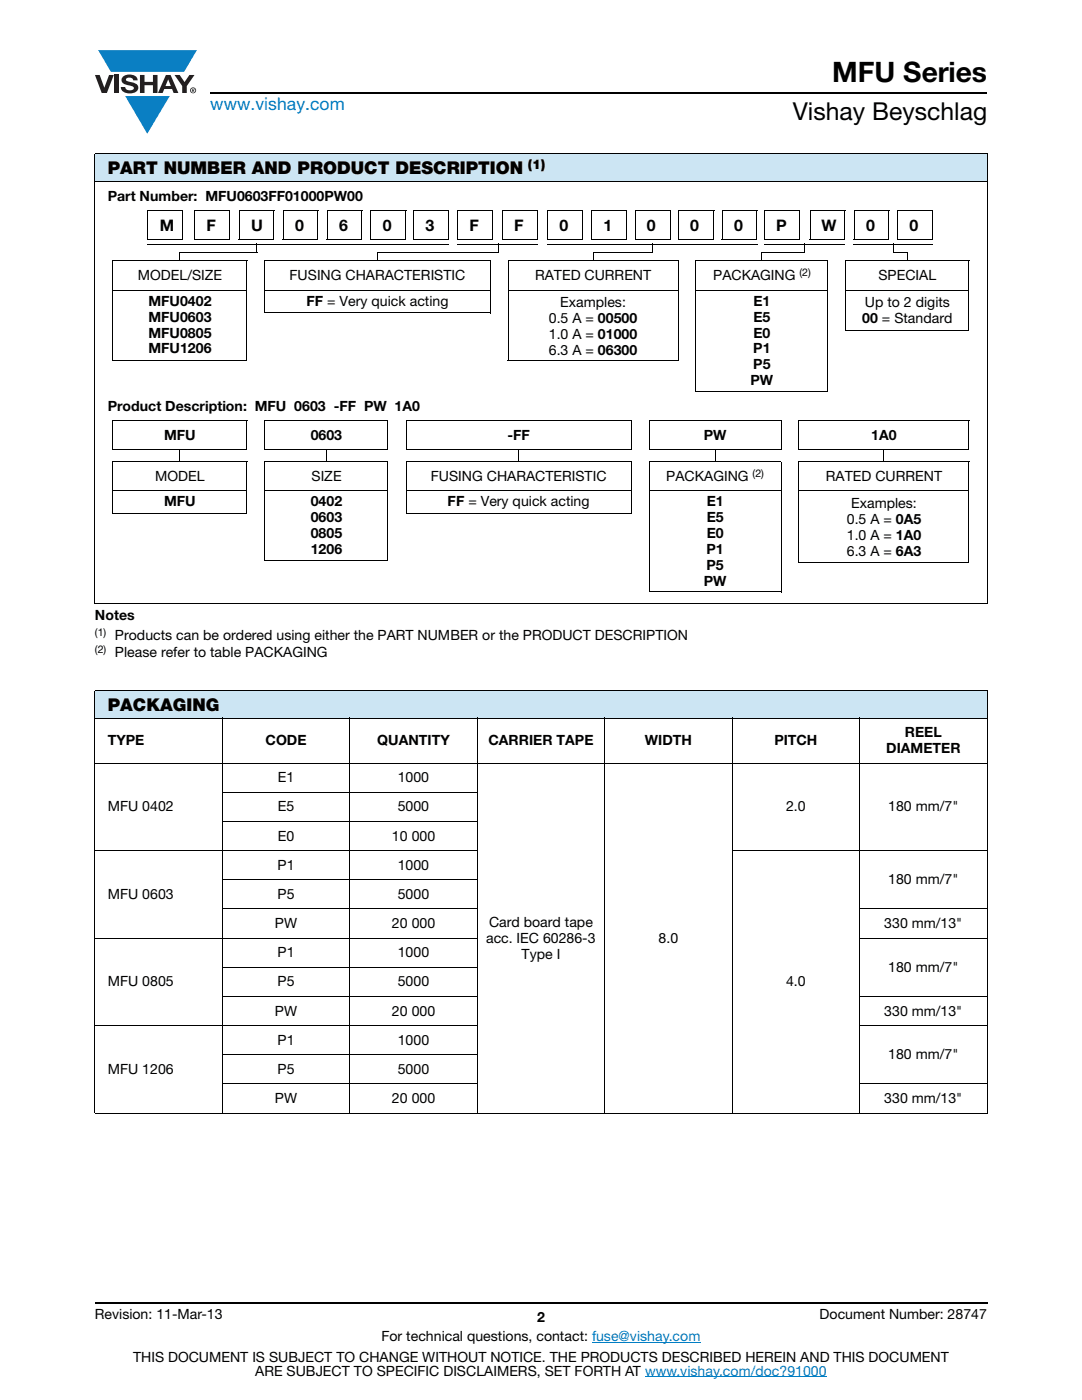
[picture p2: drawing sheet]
<svg xmlns="http://www.w3.org/2000/svg" width="216mm" height="279mm" viewBox="0 0 216 279" stroke-linecap="round" stroke-linejoin="round" font-family="sans-serif">
<defs><g id="words">
<text font-size="5.6" x="166" y="16.4">MFU Series</text>
<text font-size="4.9" x="158.2" y="24">Vishay Beyschlag</text>
<text font-size="3.5" fill="#007ec4" x="42" y="21.9">www.vishay.com</text>
<g font-size="3.5">
<text x="21.5" y="34.8">PART NUMBER AND PRODUCT DESCRIPTION</text>
<text x="21.5" y="141.9">PACKAGING</text>
</g>
<g font-size="3.2">
<text x="31.9" y="46">M</text>
<text x="41.2" y="46">F</text>
<text x="50.1" y="46">U</text>
<text x="58.9" y="46">0</text>
<text x="67.6" y="46">6</text>
<text x="76.4" y="46">0</text>
<text x="84.9" y="46">3</text>
<text x="93.7" y="46">F</text>
<text x="102.6" y="46">F</text>
<text x="111.7" y="46">0</text>
<text x="120.4" y="46">1</text>
<text x="129.1" y="46">0</text>
<text x="137.7" y="46">0</text>
<text x="146.5" y="46">0</text>
<text x="154.9" y="46">P</text>
<text x="163.9" y="46">W</text>
<text x="172.8" y="46">0</text>
<text x="181.5" y="46">0</text>
</g>
<g font-size="2.8">
<text x="21.5" y="40">Part Number: MFU0603FF01000PW00</text>
<text x="27.5" y="55.9">MODEL/SIZE</text>
<text x="57.8" y="55.9">FUSING CHARACTERISTIC</text>
<text x="106.8" y="55.9">RATED CURRENT</text>
<text x="142.3" y="55.9">PACKAGING</text>
<text x="175.3" y="55.9">SPECIAL</text>
<text x="29.6" y="61">MFU0402</text>
<text x="29.6" y="64.2">MFU0603</text>
<text x="61.2" y="61">FF = Very quick acting</text>
<text x="109.5" y="64.5">0.5 A = 00500</text>
<text x="111.8" y="61.4">Examples:</text>
<text x="150.3" y="61">E1</text>
<text x="150.3" y="64.2">E5</text>
<text x="172.1" y="64.5">00 = Standard</text>
<text x="172.6" y="61.4">Up to 2 digits</text>
<text x="29.6" y="67.4">MFU0805</text>
<text x="29.6" y="70.5">MFU1206</text>
<text x="109.5" y="67.7">1.0 A = 01000</text>
<text x="109.5" y="70.9">6.3 A = 06300</text>
<text x="150.3" y="70.5">P1</text>
<text x="150.3" y="67.4">E0</text>
<text x="149.8" y="76.9">PW</text>
<text x="150.3" y="73.7">P5</text>
<text x="21.5" y="82">Product Description: MFU 0603 -FF PW 1A0</text>
<text x="32.7" y="87.8">MFU</text>
<text x="62" y="87.8">0603</text>
<text x="101.3" y="87.8">-FF</text>
<text x="140.4" y="87.8">PW</text>
<text x="173.9" y="87.8">1A0</text>
<text x="31" y="95.9">MODEL</text>
<text x="62.1" y="95.9">SIZE</text>
<text x="86" y="95.9">FUSING CHARACTERISTIC</text>
<text x="132.9" y="95.9">PACKAGING</text>
<text x="164.8" y="95.9">RATED CURRENT</text>
<text x="32.7" y="101">MFU</text>
<text x="62" y="101">0402</text>
<text x="89.3" y="101">FF = Very quick acting</text>
<text x="141" y="101">E1</text>
<text x="169.8" y="101.4">Examples:</text>
<text x="62" y="104.2">0603</text>
<text x="62" y="107.4">0805</text>
<text x="141" y="104.2">E5</text>
<text x="141" y="107.4">E0</text>
<text x="169" y="104.6">0.5 A = 0A5</text>
<text x="169" y="107.8">1.0 A = 1A0</text>
<text x="62" y="110.6">1206</text>
<text x="141" y="110.6">P1</text>
<text x="141" y="113.7">P5</text>
<text x="169" y="110.9">6.3 A = 6A3</text>
<text x="140.4" y="116.9">PW</text>
<text x="18.9" y="123.8">Notes</text>
<text x="22.9" y="127.7">Products can be ordered using either the PART NUMBER or the PRODUCT DESCRIPTION</text>
<text x="22.9" y="131.2">Please refer to table PACKAGING</text>
<text x="21.5" y="148.7">TYPE</text>
<text x="53" y="148.7">CODE</text>
<text x="75.3" y="148.7">QUANTITY</text>
<text x="97.5" y="148.7">CARRIER TAPE</text>
<text x="128.7" y="148.7">WIDTH</text>
<text x="154.5" y="148.7">PITCH</text>
<text x="180.6" y="147.1">REEL</text>
<text x="176.8" y="150.3">DIAMETER</text>
<text x="21.5" y="161.9">MFU 0402</text>
<text x="55.4" y="161.9">E5</text>
<text x="55.4" y="156.1">E1</text>
<text x="79.4" y="161.9">5000</text>
<text x="79.4" y="156.1">1000</text>
<text x="156.8" y="161.9">2.0</text>
<text x="177.2" y="161.9">180 mm/7&quot;</text>
<text x="55.4" y="167.8">E0</text>
<text x="78.2" y="167.8">10 000</text>
<text x="55.4" y="173.6">P1</text>
<text x="79.4" y="173.6">1000</text>
<text x="21.5" y="179.4">MFU 0603</text>
<text x="55.4" y="179.4">P5</text>
<text x="79.4" y="179.4">5000</text>
<text x="177.2" y="176.5">180 mm/7&quot;</text>
<text x="54.9" y="185.2">PW</text>
<text x="78.2" y="185.2">20 000</text>
<text x="97.6" y="185">Card board tape</text>
<text x="176.5" y="185.2">330 mm/13&quot;</text>
<text x="55.4" y="191.1">P1</text>
<text x="79.4" y="191.1">1000</text>
<text x="97" y="188.1">acc. IEC 60286-3</text>
<text x="104.1" y="191.3">Type I</text>
<text x="131.4" y="188.1">8.0</text>
<text x="21.5" y="196.9">MFU 0805</text>
<text x="55.4" y="196.9">P5</text>
<text x="79.4" y="196.9">5000</text>
<text x="156.8" y="196.9">4.0</text>
<text x="177.2" y="194">180 mm/7&quot;</text>
<text x="54.9" y="202.7">PW</text>
<text x="78.2" y="202.7">20 000</text>
<text x="176.5" y="202.7">330 mm/13&quot;</text>
<text x="55.4" y="208.5">P1</text>
<text x="79.4" y="208.5">1000</text>
<text x="21.5" y="214.3">MFU 1206</text>
<text x="55.4" y="214.3">P5</text>
<text x="79.4" y="214.3">5000</text>
<text x="177.2" y="211.4">180 mm/7&quot;</text>
<text x="54.9" y="220.2">PW</text>
<text x="78.2" y="220.2">20 000</text>
<text x="176.5" y="220.2">330 mm/13&quot;</text>
<text x="18.9" y="263.3">Revision: 11-Mar-13</text>
<text x="107.2" y="263.8">2</text>
<text x="163.6" y="263.3">Document Number: 28747</text>
<text x="76.1" y="267.7">For technical questions, contact: fuse@vishay.com</text>
<text x="26.5" y="271.7">THIS DOCUMENT IS SUBJECT TO CHANGE WITHOUT NOTICE. THE PRODUCTS DESCRIBED HEREIN AND THIS DOCUMENT</text>
<text x="50.9" y="274.6">ARE SUBJECT TO SPECIFIC DISCLAIMERS, SET FORTH AT www.vishay.com/doc?91000</text>
</g>
<text font-size="2.6" x="105.3" y="33.8">(1)</text>
<g font-size="2.1">
<text x="159.5" y="55.1">(2)</text>
<text x="150.2" y="95.1">(2)</text>
<text x="18.9" y="126.9">(1)</text>
<text x="18.9" y="130.4">(2)</text>
</g>
</g></defs>
<g fill="#0a7fc3">
<path d="M19.6 10h19.7l-2.6 4.3h-1.1h-13.5z"/>
<path d="M25 19.2h8.9l-4.5 7.5z"/>
</g>
<g fill="#231f20">
<path d="M18.9 15h1l.9 2.5 1-2.5h.9l-1.4 3.6h-1z"/>
<path d="M22.9 15h.9v3.6h-.9z"/>
<path d="M24.6 15.3a2.1 2.1 0 0 1 2.8 .3l.1 .4h-.9a.79 .79 0 0 0-.7-.5 .79 .79 0 0 0-.8 .4l.3 .3 1 .2a1.08 1.08 0 0 1 1.2 1 1.08 1.08 0 0 1-1.1 1.2 1.73 1.73 0 0 1-2.4-1.2h.9a.96 .96 0 0 0 .8 .6 .96 .96 0 0 0 .9-.4 1.31 1.31 0 0 0-1.2-.6 1.03 1.03 0 0 1-1.1-.6 1.03 1.03 0 0 1 .2-1.1z"/>
<path d="M27.9 15h.9v1.3h1.7v-1.3h.9v3.6h-.9v-1.6h-1.7v1.6h-.9z"/>
<path d="M34.8 15h1.1l.9 1.4 1-1.4h1l-1.5 2.2v1.4h-.9v-1.4z"/>
<path d="M33.6 15.9l.5 1.3h-1.1zM33.1 15l-1.6 3.6h1l.3-.8h1.5l.3 .8h1l-1.6-3.6z"/>
<path d="M38.1 18a.46 .46 0 0 1 .9 0 .46 .46 0 0 1-.9 0zM37.9 18a.6 .6 0 0 0 1.2 0 .6 .6 0 0 0-1.2 0z"/>
<path d="M38.4 17.8h.2v.2h-.2zM38.3 17.7v.7h.1v-.3l.4 .3-.2-.3 .2-.2-.1-.2z"/>
</g>
<path d="M42 18.6h155M18.9 260h178.1" fill="none" stroke="#000" stroke-width=".36"/>
<path d="M118.1 267.9h21.7M128.7 274.8h36.3" fill="none" stroke="#007ec4" stroke-width=".2"/>
<g fill="#cce5f3">
<path d="M18.9 30.7h178.1v5.5h-178.1z"/>
<path d="M18.9 137.8h178.1v5.5h-178.1z"/>
</g>
<g fill="none" stroke="#000" stroke-width=".2">
<path d="M18.9 30.7h178.1M18.9 36.2h178.1M18.9 30.8v89.6M197 30.8v89.6M22.5 52h26.8M22.5 52v19.9M22.5 57.9h26.7M29.4 47.7h7M29.4 48.7h60.2M29.5 41.9v5.8M29.5 42h7M35.9 50.5h15.4"/>
<path d="M36.4 42v5.8M38.7 47.7h7M38.8 41.9v5.8M38.8 42h7M45.7 42v5.8M47.6 47.7h7.1M47.7 41.9v5.8M47.7 42h7M49.2 52v19.9M52.8 52h45.1M52.8 57.9h45M52.8 52v10.5"/>
<path d="M54.7 42v5.8M56.4 47.7h7M56.5 41.9v5.8M56.5 42h7M63.4 42v5.8M65.2 47.7h7M65.3 41.9v5.8M65.3 42h7M72.2 42v5.8M73.9 47.7h7M74 41.9v5.8M74 42h7"/>
<path d="M75.2 50.5h24.3M80.9 42v5.8M82.5 47.7h7M82.5 42h7.1M82.5 41.9v5.8M89.5 42v5.8M91.3 47.7h7M91.3 48.7h16M91.4 42h7M91.4 41.9v5.8M97.8 52v10.5M98.3 42v5.8"/>
<path d="M100.2 47.7h7.1M100.3 42h7M100.3 41.9v5.8M101.4 52v19.9M101.4 52h34M101.4 57.9h33.9M107.3 42v5.8M109.2 47.7h7M109.2 48.7h41.9M109.3 41.9v5.8M109.3 42h7M116.2 42v5.8"/>
<path d="M117.9 47.7h7.1M118 42h7.1M118 41.9v5.8M118.3 50.5h12M125 42v5.8M126.7 47.7h7M126.8 42h7M126.8 41.9v5.8M133.7 42v5.8M135.3 52v19.9M135.4 47.7h7M135.5 42h7"/>
<path d="M135.5 41.9v5.8M138.9 52h26.3M138.9 57.9h26.2M138.9 52v26.1M142.4 42v5.8M144 47.7h7M144.1 41.9v5.8M144.1 42h7M151 42v5.8M152 50.5h8.7M152.5 47.7h7.1M152.5 48.7h16.1"/>
<path d="M152.6 42h7M152.6 41.9v5.8M159.6 42v5.8M161.5 47.7h7.1M161.6 42h7M161.6 41.9v5.8M165.1 52v26.2M168.6 42v5.8M168.8 52h24.6M168.8 57.9h24.5M168.8 52v14M170.3 48.7h15.8"/>
<path d="M170.3 47.7h7M170.4 42h7M170.4 41.9v5.8M177.3 42v5.8M178.2 50.5h2.8M179 47.7h7.1M179.1 42h7M179.1 41.9v5.8M186.1 42v5.8M193.3 52v14M22.4 71.9h26.8M52.7 62.5h45.1"/>
<path d="M101.3 71.9h34M138.8 78.1h26.3M168.7 66h24.6M22.4 89.8h26.8M22.5 83.9v5.9M22.5 92.1v10.3M22.5 84h26.8M22.5 92.1h26.8M22.5 98h26.7M35.9 89.9v2.2M49.2 84v5.9M49.2 92.1v10.4"/>
<path d="M52.7 89.8h24.7M52.8 84h24.6M52.8 92.1h24.6M52.8 98h24.6M52.8 83.9v5.9M52.8 92.1v19.7M65.1 89.9v2.2M77.4 84v5.9M77.4 92.1v19.8M81 89.8h45M81 83.9v5.9M81 92.1v10.3"/>
<path d="M81 84h45.1M81 92.1h45.1M81 98h45M103.5 89.9v2.2M126 84v5.9M126 92.1v10.4M129.5 89.8h26.4M129.6 84h26.3M129.6 92.1h26.3M129.6 98h26.3M129.6 83.9v5.9M129.6 92.1v26"/>
<path d="M142.7 89.9v2.2M155.9 84v5.9M155.9 92.1v26.1M159.3 89.8h34M159.4 84h34M159.4 92.1h34M159.4 98h33.9M159.4 83.9v5.9M159.4 92.1v20.2M176.4 89.9v2.2M193.3 84v5.9M193.3 92.1v20.3"/>
<path d="M22.4 102.4h26.8M52.7 111.8h24.7M81 102.4h45M129.5 118.1h26.4M159.3 112.3h34M18.9 120.5h178.1M18.9 137.8h178.1M18.9 137.9v84.2M197 137.9v84.2M18.9 143.3h178.1M18.9 152.3h178.1M44.3 158.1h51"/>
<path d="M44.4 143.2v79M69.8 143.2v79M95.2 143.2v79M120.7 143.2v79M146.1 143.2v79M171.5 143.2v79M18.9 169.8h76.4M44.3 163.9h51M44.3 175.6h51M146 169.8h51M18.9 187.2h76.4M44.3 181.4h51"/>
<path d="M44.3 193h51M44.3 198.9h51M171.4 181.4h25.6M171.4 187.2h25.6M171.4 198.9h25.6M18.9 204.7h76.4M44.3 210.5h51M44.3 216.3h51M171.4 204.7h25.6M171.4 216.3h25.6M18.9 222.1h178.1"/>
</g>
<path d="M35.8 50.4h.2v1.7h-.2zM51.2 48.6h.1v1.9h-.1zM75.2 50.4h.1v1.7h-.1zM99.3 48.6h.2v1.9h-.2zM118.3 50.4h.1v1.7h-.1zM130.1 48.6h.2v1.9h-.2zM151.9 50.4h.2v1.7h-.2zM160.5 48.6h.2v1.9h-.2zM178.2 48.6h.1v1.9h-.1zM181 50.4h.1v1.7h-.1z" fill="#000"/>
<use href="#words"/>
</svg>
